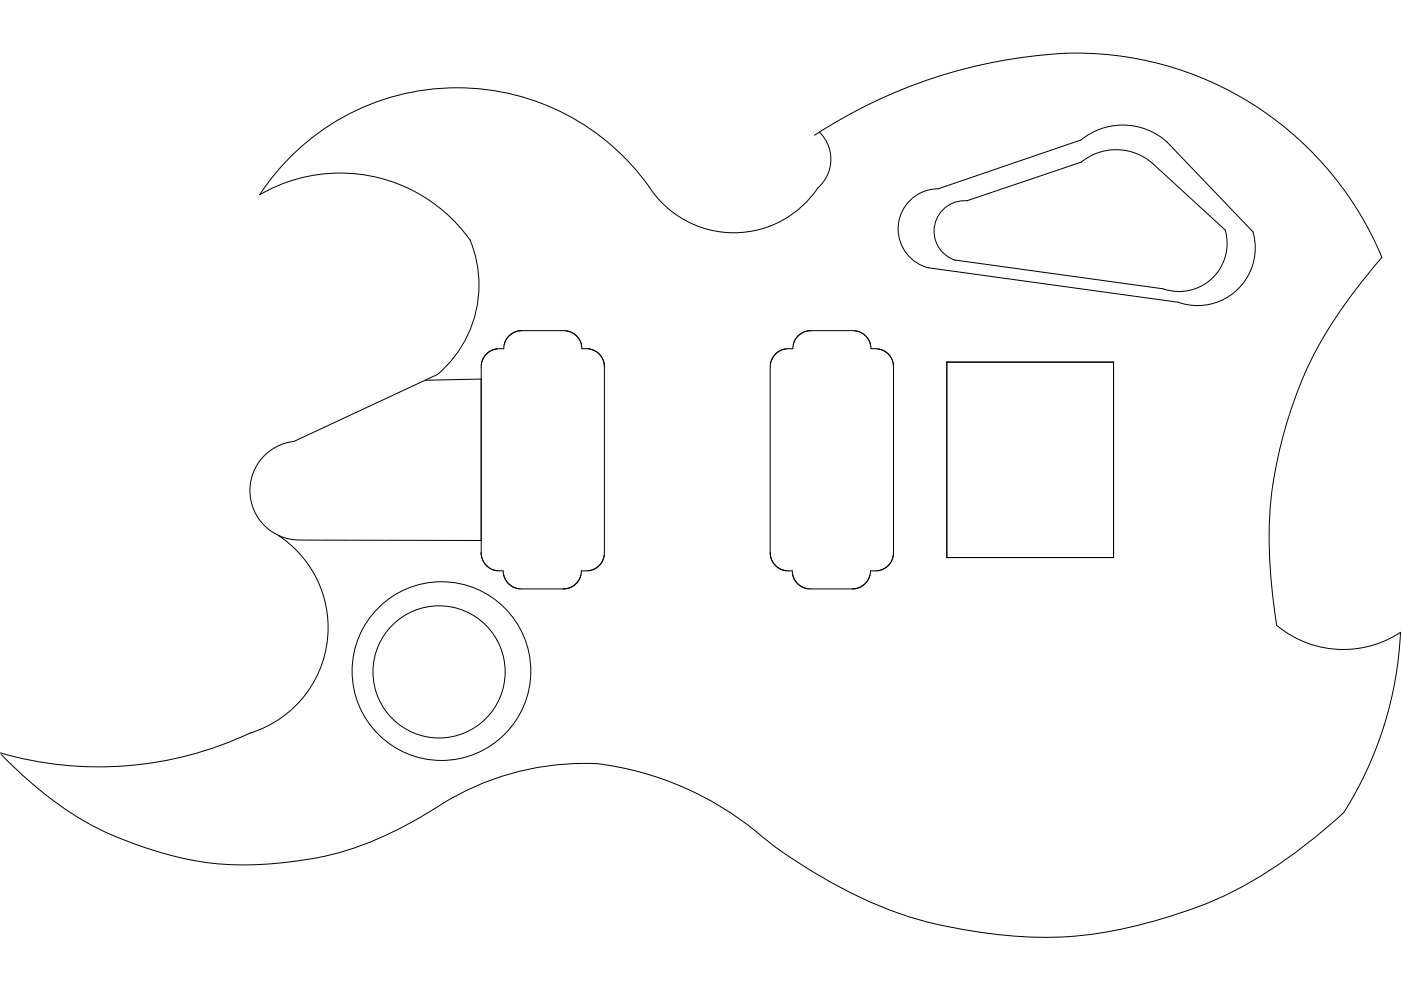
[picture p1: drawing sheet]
<svg xmlns="http://www.w3.org/2000/svg" width="297mm" height="210mm" viewBox="0 0 297 210" stroke-linecap="round" stroke-linejoin="round" font-family="sans-serif">
<g fill="none" stroke="#000" stroke-width=".21">
<path d="M172.7 28.7a106.6 106.6 0 0 1 55.4-17.4 70.3 70.3 0 0 1 64.9 43.3M173.7 28a8.1 8.1 0 0 1-.3 11.8 21.4 21.4 0 0 1-35.8-.3 50 50 0 0 0-82.6 1.8 33.8 33.8 0 0 1 44.7 9.6 24.9 24.9 0 0 1-6.9 28.5l-30.4 14.2M196.9 56.8l53 7.3a12.2 12.2 0 0 0 15.8-14.9l-18.3-19.1a14 14 0 0 0-18.2-.4l-30.3 10.3a8.5 8.5 0 0 0-8.4 7.5 8.5 8.5 0 0 0 6.4 9.3M205 42.6l24.2-8.2a11.7 11.7 0 0 1 15.3 .3l15.3 14.1a10.2 10.2 0 0 1-13.2 12.4l-44.1-6.1a6.5 6.5 0 0 1-4.3-7.4 6.5 6.5 0 0 1 6.8-5.1M293 54.6a94.9 94.9 0 0 0-17.7 27.8 85.9 85.9 0 0 0-5.4 44.2l.8 6a22 22 0 0 0 26.2 1.5 78.4 78.4 0 0 1-11.9 38.1 98.7 98.7 0 0 1-29.6 19.5 95.4 95.4 0 0 1-33.6 7 105.1 105.1 0 0 1-31.5-5.2 107.5 107.5 0 0 1-31.5-18.4 65.2 65.2 0 0 0-33.2-13.2 57.4 57.4 0 0 0-31.7 8.4M123.3 73l.1 .9h.9a3.8 3.8 0 0 1 3.8 3.9v39.4a3.8 3.8 0 0 1-1 2.7 3.8 3.8 0 0 1-2.3 1.1h-1.5a3.8 3.8 0 0 1-2.6 3.6l-1.3 .3-9.3-.1M123.3 73a3.8 3.8 0 0 0-3.3-2.9h-9.4a3.8 3.8 0 0 0-3.7 2.9l-.1 .9-1.4 .1a3.9 3.9 0 0 0-3.4 3.3v39.9M166.7 74a3.8 3.8 0 0 0-3.4 3.3v39.9M168.2 73a3.8 3.8 0 0 1 3.7-2.9h9.4a3.8 3.8 0 0 1 3.3 2.9l.1 .9h.9a3.8 3.8 0 0 1 3.8 3.9v39.4a3.8 3.8 0 0 1-1 2.7 3.8 3.8 0 0 1-2.3 1.1h-1.5a3.9 3.9 0 0 1-2.7 3.7l-1.2 .2M168.2 73l-.1 .9-1.4 .1M200.7 76.8h35.4v41.4h-35.4zM62.4 93.6a10.5 10.5 0 0 0-9.4 11.2 10.5 10.5 0 0 0 10.9 9.7"/>
<path d="M102 80.4l-11.9 .2M59 113.5a23.4 23.4 0 0 1 10.3 22.9 23.4 23.4 0 0 1-16.3 19 75.4 75.4 0 0 1-53 4.2M64.1 114.5l37.9 .1M102 117.2a3.8 3.8 0 0 0 3.9 3.8h.8a3.9 3.9 0 0 0 1.2 2.8 3.8 3.8 0 0 0 2.2 1M163.3 117.2a3.8 3.8 0 0 0 3.4 3.8M166.7 121h1.3a3.8 3.8 0 0 0 1.1 2.7 3.8 3.8 0 0 0 2.2 1.1l9.4 .1M.3 160a75 75 0 0 0 23.6 17.1 68.9 68.9 0 0 0 29.4 6.3 70.4 70.4 0 0 0 29.1-6.6l4.9-2.5 6.6-4"/>
<circle cx="93.1" cy="142.5" r="14"/>
<circle cx="93.6" cy="142.3" r="18.9"/>
</g>
</svg>
